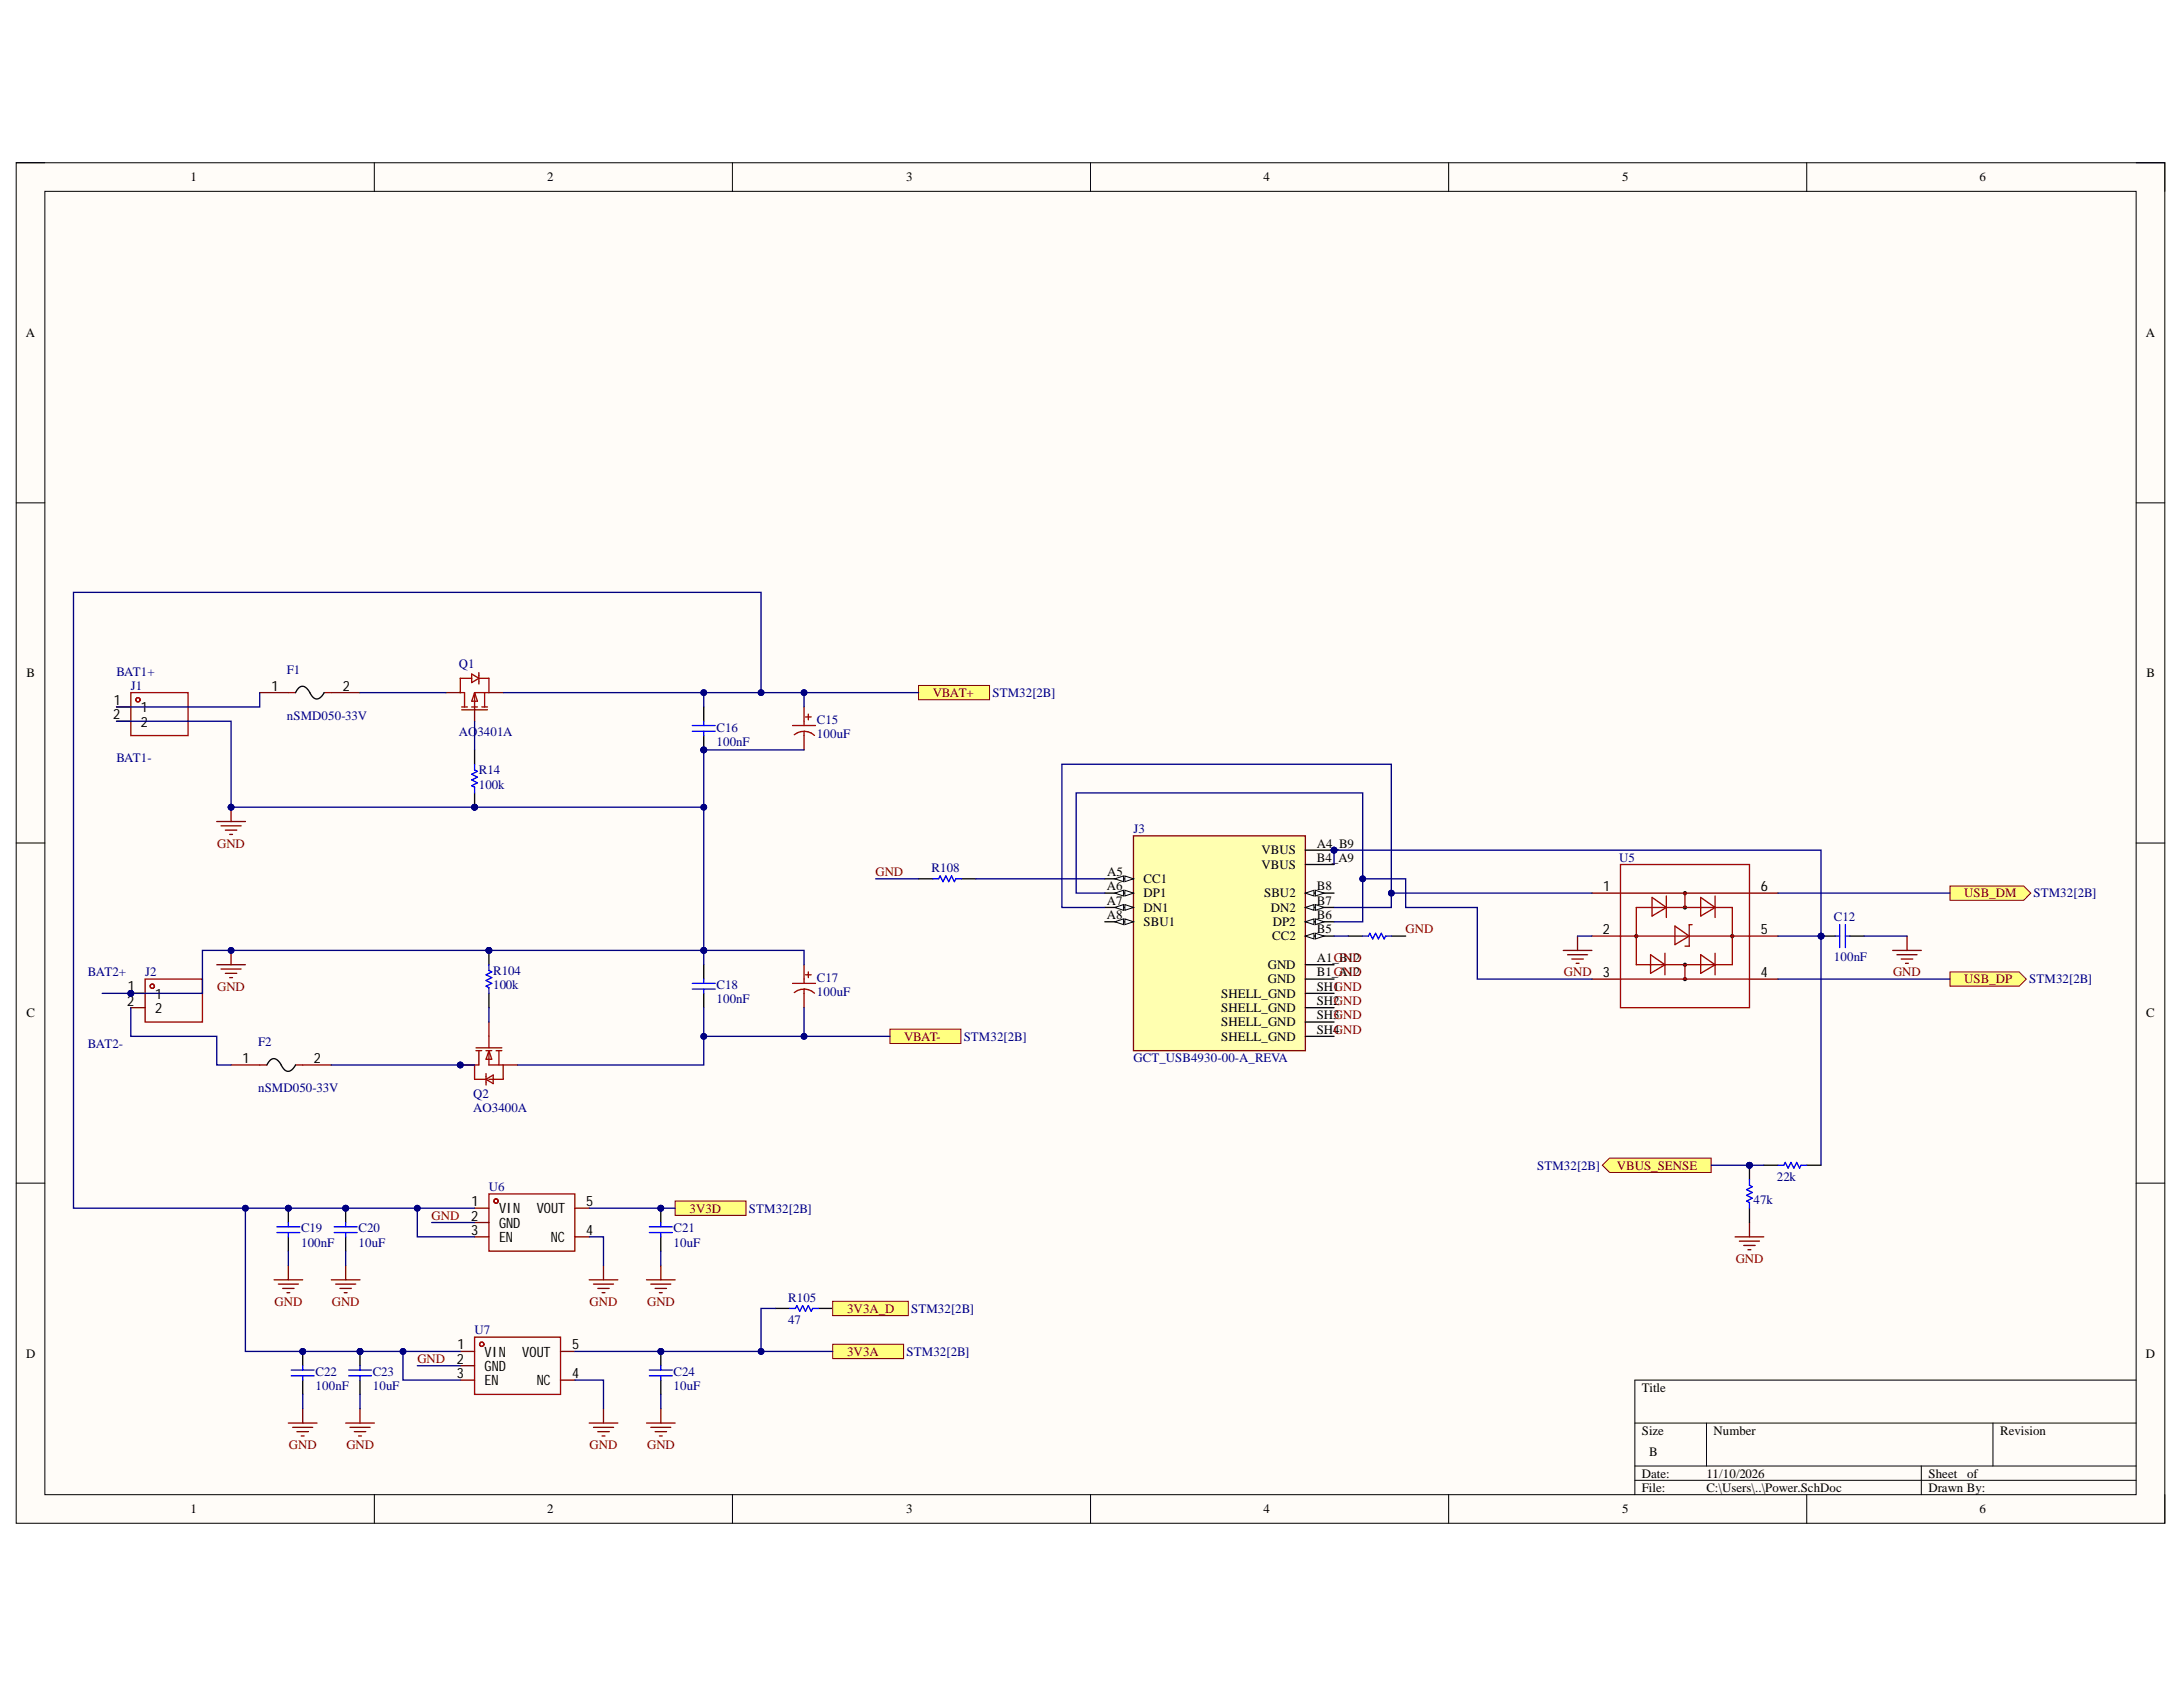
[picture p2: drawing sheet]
<svg xmlns="http://www.w3.org/2000/svg" width="279mm" height="216mm" viewBox="0 0 279 216" stroke-linecap="round" stroke-linejoin="round" font-family="sans-serif">
<defs><g id="words">
<g font-size="1.8">
<text x="34.7" y="88.4">1</text>
<text x="43.9" y="88.4">2</text>
<text x="14.5" y="92.1">2</text>
<text x="14.6" y="90.2">1</text>
<text x="18" y="91.1">1</text>
<text x="18" y="93">2</text>
<text x="205.2" y="119.5">2</text>
<text x="205.2" y="114">1</text>
<text x="225.4" y="114">6</text>
<text x="225.4" y="119.5">5</text>
<text x="205.2" y="125">3</text>
<text x="225.4" y="125">4</text>
<text x="16.3" y="128.7">2</text>
<text x="16.4" y="126.9">1</text>
<text x="19.8" y="127.8">1</text>
<text x="19.8" y="129.6">2</text>
<text x="31" y="136">1</text>
<text x="40.2" y="136">2</text>
<text x="60.4" y="154.4">1</text>
<text x="63.9" y="155.3">VIN</text>
<text x="68.7" y="155.3">VOUT</text>
<text x="75" y="154.4">5</text>
<text x="60.3" y="156.2">2</text>
<text x="60.3" y="158">3</text>
<text x="63.9" y="157.1">GND</text>
<text x="63.9" y="159">EN</text>
<text x="70.5" y="159">NC</text>
<text x="75" y="158">4</text>
<text x="58.5" y="172.7">1</text>
<text x="62" y="173.6">VIN</text>
<text x="66.8" y="173.6">VOUT</text>
<text x="73.2" y="172.7">5</text>
<text x="58.5" y="174.5">2</text>
<text x="58.5" y="176.4">3</text>
<text x="62" y="175.5">GND</text>
<text x="62" y="177.3">EN</text>
<text x="68.7" y="177.3">NC</text>
<text x="73.2" y="176.4">4</text>
</g>
<g font-size="1.6">
<text x="24.4" y="23.2">1</text>
<text x="70" y="23.2">2</text>
<text x="116" y="23.2">3</text>
<text x="161.7" y="23.2">4</text>
<text x="207.6" y="23.2">5</text>
<text x="253.4" y="23.2">6</text>
<text x="3.3" y="43.2">A</text>
<text x="274.7" y="43.2">A</text>
<text x="3.4" y="86.7">B</text>
<text x="274.7" y="86.7">B</text>
<text x="141.7" y="114">A6</text>
<text x="141.7" y="112.1">A5</text>
<text x="146.4" y="113">CC1</text>
<text x="161.5" y="109.4">VBUS</text>
<text x="161.5" y="111.2">VBUS</text>
<text x="168.5" y="108.5">A4_B9</text>
<text x="168.5" y="110.3">B4_A9</text>
<text x="168.5" y="114">B8</text>
<text x="141.7" y="115.8">A7</text>
<text x="141.7" y="117.6">A8</text>
<text x="146.4" y="114.8">DP1</text>
<text x="146.4" y="116.7">DN1</text>
<text x="146.4" y="118.5">SBU1</text>
<text x="161.8" y="114.8">SBU2</text>
<text x="162.6" y="116.7">DN2</text>
<text x="162.9" y="118.5">DP2</text>
<text x="168.5" y="115.8">B7</text>
<text x="168.5" y="117.6">B6</text>
<text x="168.5" y="119.5">B5</text>
<text x="162.3" y="124">GND</text>
<text x="162.3" y="125.8">GND</text>
<text x="162.8" y="120.3">CC2</text>
<text x="168.5" y="123.1">A1_GND</text>
<text x="168.5" y="125">B1_GND</text>
<text x="171.3" y="125">A12</text>
<text x="171.4" y="123.1">B12</text>
<text x="3.4" y="130.2">C</text>
<text x="156.3" y="127.7">SHELL_GND</text>
<text x="156.3" y="129.5">SHELL_GND</text>
<text x="156.3" y="131.3">SHELL_GND</text>
<text x="168.5" y="126.8">SH1</text>
<text x="168.5" y="128.6">SH2</text>
<text x="168.5" y="130.5">SH3</text>
<text x="274.7" y="130.2">C</text>
<text x="156.3" y="133.2">SHELL_GND</text>
<text x="168.5" y="132.3">SH4</text>
<text x="3.3" y="173.8">D</text>
<text x="274.7" y="173.8">D</text>
<text x="210.1" y="178.1">Title</text>
<text x="210.1" y="183.6">Size</text>
<text x="219.3" y="183.6">Number</text>
<text x="256" y="183.6">Revision</text>
<text x="210.1" y="189.1">Date:</text>
<text x="210.1" y="190.9">File:</text>
<text x="211.1" y="186.4">B</text>
<text x="218.4" y="189.1">11/10/2026</text>
<text x="218.4" y="190.9">C:\Users\..\Power.SchDoc</text>
<text x="246.8" y="189.1">Sheet</text>
<text x="246.8" y="190.9">Drawn By:</text>
<text x="251.8" y="189.1">of</text>
<text x="24.4" y="193.7">1</text>
<text x="70" y="193.7">2</text>
<text x="116" y="193.7">3</text>
<text x="161.7" y="193.7">4</text>
<text x="207.6" y="193.7">5</text>
<text x="253.4" y="193.7">6</text>
</g>
<g font-size="1.6" fill="#000080">
<text x="14.9" y="86.5">BAT1+</text>
<text x="16.8" y="88.3">J1</text>
<text x="36.7" y="86.3">F1</text>
<text x="58.7" y="85.5">Q1</text>
<text x="127" y="89.2">STM32[2B]</text>
<text x="36.7" y="92.1">nSMD050-33V</text>
<text x="58.7" y="94.2">AO3401A</text>
<text x="91.7" y="95.4">100nF</text>
<text x="91.7" y="93.6">C16</text>
<text x="104.6" y="92.7">C15</text>
<text x="104.6" y="94.5">100uF</text>
<text x="14.9" y="97.5">BAT1-</text>
<text x="61.3" y="100.9">100k</text>
<text x="61.3" y="99.1">R14</text>
<text x="145.1" y="106.6">J3</text>
<text x="119.2" y="111.6">R108</text>
<text x="207.2" y="110.3">U5</text>
<text x="234.7" y="117.8">C12</text>
<text x="260.3" y="114.8">STM32[2B]</text>
<text x="11.3" y="125">BAT2+</text>
<text x="18.6" y="125">J2</text>
<text x="63.1" y="124.7">R104</text>
<text x="104.6" y="125.7">C17</text>
<text x="234.7" y="122.9">100nF</text>
<text x="259.7" y="125.8">STM32[2B]</text>
<text x="63.1" y="126.6">100k</text>
<text x="91.7" y="128.4">100nF</text>
<text x="91.7" y="126.6">C18</text>
<text x="104.6" y="127.5">100uF</text>
<text x="11.3" y="134.1">BAT2-</text>
<text x="33" y="133.9">F2</text>
<text x="123.3" y="133.2">STM32[2B]</text>
<text x="145.1" y="136">GCT_USB4930-00-A_REVA</text>
<text x="33" y="139.8">nSMD050-33V</text>
<text x="60.6" y="140.5">Q2</text>
<text x="60.6" y="142.3">AO3400A</text>
<text x="196.7" y="149.7">STM32[2B]</text>
<text x="62.6" y="152.4">U6</text>
<text x="95.9" y="155.2">STM32[2B]</text>
<text x="224.4" y="154.1">47k</text>
<text x="227.4" y="151.1">22k</text>
<text x="38.5" y="159.6">100nF</text>
<text x="38.5" y="157.7">C19</text>
<text x="45.9" y="159.6">10uF</text>
<text x="45.9" y="157.7">C20</text>
<text x="86.2" y="159.6">10uF</text>
<text x="86.2" y="157.7">C21</text>
<text x="100.9" y="166.6">R105</text>
<text x="60.7" y="170.8">U7</text>
<text x="100.9" y="169.5">47</text>
<text x="116" y="173.5">STM32[2B]</text>
<text x="116.6" y="168">STM32[2B]</text>
<text x="40.4" y="177.9">100nF</text>
<text x="40.4" y="176.1">C22</text>
<text x="47.7" y="177.9">10uF</text>
<text x="47.7" y="176.1">C23</text>
<text x="86.2" y="177.9">10uF</text>
<text x="86.2" y="176.1">C24</text>
</g>
<g font-size="1.6" fill="#800000">
<text x="119.4" y="89.2">VBAT+</text>
<text x="27.8" y="108.5">GND</text>
<text x="112.1" y="112.1">GND</text>
<text x="179.9" y="119.5">GND</text>
<text x="251.4" y="114.8">USB_DM</text>
<text x="200.2" y="125">GND</text>
<text x="242.3" y="125">GND</text>
<text x="251.4" y="125.8">USB_DP</text>
<text x="27.8" y="126.8">GND</text>
<text x="170.7" y="126.8">GND</text>
<text x="170.7" y="128.6">GND</text>
<text x="170.7" y="130.5">GND</text>
<text x="115.7" y="133.2">VBAT-</text>
<text x="170.7" y="132.3">GND</text>
<text x="206.9" y="149.7">VBUS_SENSE</text>
<text x="88.2" y="155.2">3V3D</text>
<text x="55.2" y="156.1">GND</text>
<text x="222.2" y="161.6">GND</text>
<text x="35.2" y="167.1">GND</text>
<text x="42.5" y="167.1">GND</text>
<text x="75.5" y="167.1">GND</text>
<text x="82.8" y="167.1">GND</text>
<text x="108.4" y="173.5">3V3A</text>
<text x="108.4" y="168">3V3A_D</text>
<text x="53.4" y="174.4">GND</text>
<text x="37" y="185.4">GND</text>
<text x="44.3" y="185.4">GND</text>
<text x="75.5" y="185.4">GND</text>
<text x="82.8" y="185.4">GND</text>
</g>
</g></defs>
<path d="M2.1 20.8h275v174.1h-275z" fill-rule="evenodd" fill="#fffcf8"/>
<path d="M2.1 20.8h275v174.1h-275z" fill="none" stroke="#000" stroke-width=".13"/>
<path d="M5.7 24.5h267.7v166.8h-267.7z" fill-rule="evenodd" fill="#fffcf8"/>
<g fill="none" stroke="#000" stroke-width=".13">
<path d="M2.1 20.8h3.6M5.7 24.5h267.7v166.8h-267.7zM47.9 20.8v3.7M93.7 20.8v3.7M139.6 20.8v3.7M185.4 20.8v3.7M231.2 20.8v3.7M273.4 20.8h3.7v3.7M2.1 64.4h3.6M273.4 64.4h3.7M2.1 107.9h3.6M273.4 107.9h3.7"/>
<path d="M2.1 151.4h3.6M273.4 151.4h3.7M273.4 176.6h-64.2v14.7M47.9 191.3v3.6M93.7 191.3v3.6M139.6 191.3v3.6M185.4 191.3v3.6M209.2 182.1h64.2M209.2 187.6h64.2M209.2 189.4h64.2M218.4 182.1v5.5M231.2 191.3v3.6"/>
<path d="M245.9 187.6v3.7M255.1 182.1v5.5M277.1 191.3v3.6"/>
</g>
<path d="M35.1 163.8h3.6M35.6 164.3h2.6M36.2 164.9h1.4M36.7 165.4h.4M36.9 162v1.8M75.4 163.8h3.7M76 164.3h2.5M76.5 164.9h1.5M77.1 165.4h.3M77.2 162v1.8" fill="none" stroke="#800000" stroke-width=".17"/>
<circle cx="44.2" cy="154.6" r=".37" fill="#000080"/>
<circle cx="44.2" cy="154.6" r=".37" fill="none" stroke="#000080" stroke-width=".13"/>
<path d="M44.2 154.6v1.9M44.2 158.3v1.8" fill="none" stroke="#000" stroke-width=".17"/>
<circle cx="44.2" cy="154.6" r=".37" fill="#000080"/>
<circle cx="44.2" cy="154.6" r=".37" fill="none" stroke="#000080" stroke-width=".13"/>
<path d="M42.8 157h2.9M42.8 157.7h2.9M44.2 156.5v.5M44.2 157.7v.6" fill="none" stroke="#00f" stroke-width=".17"/>
<circle cx="36.9" cy="154.6" r=".37" fill="#000080"/>
<circle cx="36.9" cy="154.6" r=".37" fill="none" stroke="#000080" stroke-width=".13"/>
<path d="M36.9 154.6v1.9M36.9 158.3v1.8" fill="none" stroke="#000" stroke-width=".17"/>
<circle cx="36.9" cy="154.6" r=".37" fill="#000080"/>
<circle cx="36.9" cy="154.6" r=".37" fill="none" stroke="#000080" stroke-width=".13"/>
<path d="M35.4 157h3M35.4 157.7h3M36.9 156.5v.5M36.9 157.7v.6" fill="none" stroke="#00f" stroke-width=".17"/>
<path d="M42.4 163.8h3.7M43 164.3h2.5M43.5 164.9h1.5M44.1 165.4h.3M44.2 162v1.8" fill="none" stroke="#800000" stroke-width=".17"/>
<circle cx="84.6" cy="154.6" r=".37" fill="#000080"/>
<circle cx="84.6" cy="154.6" r=".37" fill="none" stroke="#000080" stroke-width=".13"/>
<path d="M84.6 154.6v1.9M84.6 158.3v1.8" fill="none" stroke="#000" stroke-width=".17"/>
<circle cx="84.6" cy="154.6" r=".37" fill="#000080"/>
<circle cx="84.6" cy="154.6" r=".37" fill="none" stroke="#000080" stroke-width=".13"/>
<path d="M83.1 157h2.9M83.1 157.7h2.9M84.6 156.5v.5M84.6 157.7v.6" fill="none" stroke="#00f" stroke-width=".17"/>
<path d="M82.7 163.8h3.7M83.3 164.3h2.6M83.8 164.9h1.5M84.4 165.4h.4M84.6 162v1.8" fill="none" stroke="#800000" stroke-width=".17"/>
<path d="M117.6 87.7h9v1.9h-9z" fill-rule="evenodd" fill="#ffff80"/>
<path d="M117.6 87.7h9v1.9h-9z" fill="none" stroke="#800000" stroke-width=".13"/>
<path d="M113.9 131.7h9.1v1.8h-9.1z" fill-rule="evenodd" fill="#ffff80"/>
<path d="M113.9 131.7h9.1v1.8h-9.1z" fill="none" stroke="#800000" stroke-width=".13"/>
<path d="M86.4 153.7h9.1v1.8h-9.1z" fill-rule="evenodd" fill="#ffff80"/>
<path d="M86.4 153.7h9.1v1.8h-9.1z" fill="none" stroke="#800000" stroke-width=".13"/>
<path d="M90.1 123.5v1.8M90.1 127.1v1.9" fill="none" stroke="#000" stroke-width=".17"/>
<path d="M88.6 125.9h2.9M88.6 126.6h2.9M90.1 125.3v.6M90.1 126.6v.5" fill="none" stroke="#00f" stroke-width=".17"/>
<circle cx="90.1" cy="96" r=".37" fill="#000080"/>
<circle cx="90.1" cy="96" r=".37" fill="none" stroke="#000080" stroke-width=".13"/>
<path d="M90.1 94.1v1.9" fill="none" stroke="#000" stroke-width=".17"/>
<circle cx="90.1" cy="96" r=".37" fill="#000080"/>
<circle cx="90.1" cy="96" r=".37" fill="none" stroke="#000080" stroke-width=".13"/>
<path d="M90.1 90.5v1.8" fill="none" stroke="#000" stroke-width=".17"/>
<path d="M88.6 92.9h2.9M88.6 93.6h2.9M90.1 92.3v.6M90.1 93.6v.5" fill="none" stroke="#00f" stroke-width=".17"/>
<circle cx="62.6" cy="121.6" r=".37" fill="#000080"/>
<circle cx="62.6" cy="121.6" r=".37" fill="none" stroke="#000080" stroke-width=".13"/>
<path d="M62.6 121.6v1.9M62.6 127.1v1.9" fill="none" stroke="#000" stroke-width=".17"/>
<circle cx="62.6" cy="121.6" r=".37" fill="#000080"/>
<circle cx="62.6" cy="121.6" r=".37" fill="none" stroke="#000080" stroke-width=".13"/>
<path d="M62.6 123.5v.7l.3 .2-.7 .4 .7 .3-.7 .4 .7 .4-.7 .3 .4 .2v.7" fill="none" stroke="#00f" stroke-width=".17"/>
<circle cx="60.7" cy="103.3" r=".37" fill="#000080"/>
<circle cx="60.7" cy="103.3" r=".37" fill="none" stroke="#000080" stroke-width=".13"/>
<path d="M60.7 101.5v1.8" fill="none" stroke="#000" stroke-width=".17"/>
<circle cx="60.7" cy="103.3" r=".37" fill="#000080"/>
<circle cx="60.7" cy="103.3" r=".37" fill="none" stroke="#000080" stroke-width=".13"/>
<path d="M60.7 96v1.8" fill="none" stroke="#000" stroke-width=".17"/>
<path d="M60.7 97.8v.7l.4 .2-.7 .4 .7 .4-.7 .3 .7 .4-.7 .4 .3 .1v.8" fill="none" stroke="#00f" stroke-width=".17"/>
<path d="M27.7 105.1h3.7M28.3 105.7h2.6M28.8 106.2h1.5M29.4 106.8h.4M29.6 103.3v1.8" fill="none" stroke="#800000" stroke-width=".17"/>
<circle cx="29.6" cy="103.3" r=".37" fill="#000080"/>
<circle cx="29.6" cy="103.3" r=".37" fill="none" stroke="#000080" stroke-width=".13"/>
<path d="M27.7 123.5h3.7M28.3 124h2.6M28.8 124.6h1.5M29.4 125.1h.4M29.6 121.6v1.9" fill="none" stroke="#800000" stroke-width=".17"/>
<circle cx="29.6" cy="121.6" r=".37" fill="#000080"/>
<circle cx="29.6" cy="121.6" r=".37" fill="none" stroke="#000080" stroke-width=".13"/>
<path d="M75.4 182.1h3.7M76 182.7h2.5M76.5 183.2h1.5M77.1 183.8h.3M77.2 180.3v1.8" fill="none" stroke="#800000" stroke-width=".17"/>
<circle cx="84.6" cy="173" r=".37" fill="#000080"/>
<circle cx="84.6" cy="173" r=".37" fill="none" stroke="#000080" stroke-width=".13"/>
<path d="M84.6 173v1.8M84.6 176.6v1.9" fill="none" stroke="#000" stroke-width=".17"/>
<circle cx="84.6" cy="173" r=".37" fill="#000080"/>
<circle cx="84.6" cy="173" r=".37" fill="none" stroke="#000080" stroke-width=".13"/>
<path d="M83.1 175.3h2.9M83.1 176.1h2.9M84.6 174.8v.5M84.6 176.1v.5" fill="none" stroke="#00f" stroke-width=".17"/>
<path d="M82.7 182.1h3.7M83.3 182.7h2.6M83.8 183.2h1.5M84.4 183.8h.4M84.6 180.3v1.8" fill="none" stroke="#800000" stroke-width=".17"/>
<path d="M106.6 172h9v1.9h-9z" fill-rule="evenodd" fill="#ffff80"/>
<path d="M106.6 172h9v1.9h-9z" fill="none" stroke="#800000" stroke-width=".13"/>
<g fill="none" stroke="#a00000" stroke-width=".17">
<path d="M16.7 88.6h7.4v5.5h-7.4z"/>
<circle cx="17.7" cy="89.6" r=".27"/>
<circle cx="17.7" cy="89.6" r=".28"/>
</g>
<path d="M14.9 90.5h1.8M14.9 92.3h1.8" fill="none" stroke="#800" stroke-width=".17"/>
<circle cx="16.7" cy="127.1" r=".37" fill="#000080"/>
<circle cx="16.7" cy="127.1" r=".37" fill="none" stroke="#000080" stroke-width=".13"/>
<g fill="none" stroke="#a00000" stroke-width=".17">
<path d="M18.6 125.3h7.3v5.5h-7.3z"/>
<circle cx="19.5" cy="126.2" r=".27"/>
<circle cx="19.5" cy="126.2" r=".28"/>
</g>
<path d="M16.7 127.1h1.9" fill="none" stroke="#800" stroke-width=".17"/>
<circle cx="16.7" cy="127.1" r=".37" fill="#000080"/>
<circle cx="16.7" cy="127.1" r=".37" fill="none" stroke="#000080" stroke-width=".13"/>
<path d="M33.2 88.6h3.7M42.4 88.6h3.7M57.1 88.6h1.8M60.7 90.5v1.8M62.6 88.6h1.8M16.7 129h1.9M29.6 136.3h3.6M38.7 136.3h3.7" fill="none" stroke="#800" stroke-width=".17"/>
<g fill="none" stroke="#a00000" stroke-width=".17">
<path d="M36.9 88.6h.9M41.5 88.6h.9M59.1 90.8h3.3M59.1 90.5h.7M60.4 86.8h-1.5v1.8h.6v1.9M60.4 86.3l.9 .5-.9 .6zM60.4 90.5h.7M60.7 88.6l.4 1.1h-.7zM60.7 88.6v1.9M61.3 86.8h1.3v1.8h-1.9M61.3 86.1v1.4M61.7 90.5h.7"/>
<path d="M62 88.6v1.9M33.2 136.3h1M37.8 136.3h.9"/>
</g>
<path d="M37.8 88.6l.1-.1a.79 .79 0 0 1 1.2-.5l.4 .4a1.73 1.73 0 0 0 1.1 1.1 1.45 1.45 0 0 0 .9-.9M34.2 136.3v-.2a.8 .8 0 0 1 1.2-.5l.5 .5a1.69 1.69 0 0 0 1 1 1.49 1.49 0 0 0 .9-.8" fill="none" stroke="#000" stroke-width=".17"/>
<circle cx="58.9" cy="136.3" r=".36" fill="#000080"/>
<circle cx="58.9" cy="136.3" r=".36" fill="none" stroke="#000080" stroke-width=".13"/>
<path d="M58.9 136.3h1.8M62.6 130.8v1.8M64.4 136.3h1.8" fill="none" stroke="#800" stroke-width=".17"/>
<circle cx="58.9" cy="136.3" r=".36" fill="#000080"/>
<circle cx="58.9" cy="136.3" r=".36" fill="none" stroke="#000080" stroke-width=".13"/>
<g fill="none" stroke="#a00000" stroke-width=".17">
<path d="M101.4 92.9h3M101.7 94a1.97 1.97 0 0 1 2.5 .1M102.9 92.3v.6M102.9 93.6v.5M103.1 91.8h.7M103.5 91.4v.7M60.9 134.5h.8M60.9 134.1h3.3M61.3 134.5v1.8h-.6v1.8h1.5M62.2 137.4v1.5M62.2 134.5h.7M62.2 138.1l.9-.5v1.1z"/>
<path d="M62.6 132.6v1.5M62.6 134.5v1.8h1.8v1.8h-1.8M62.6 134.5l.3 1.1h-.7zM63.5 134.5h.7M63.9 134.5v1.8M101.4 125.9h3M101.7 127a1.97 1.97 0 0 1 2.5 .1M102.9 125.3v.6M102.9 126.6v.5M103.1 124.8h.7M103.5 124.4v.7M62.6 152.8h11v7.3h-11z"/>
<path d="M60.7 171.1h11v7.4h-11z"/>
<circle cx="63.5" cy="153.7" r=".28"/>
<circle cx="61.7" cy="172" r=".28"/>
</g>
<g fill="none" stroke="#800" stroke-width=".17">
<path d="M102.9 90.5v1.8M102.9 94.1v1.9M102.9 123.5v1.8M102.9 127.1v1.9M60.7 154.6h1.9M60.7 156.5h1.9M60.7 158.3h1.9M73.6 154.6h1.8M73.6 158.3h1.8M58.9 173h1.8M58.9 174.8h1.8M58.9 176.6h1.8"/>
<path d="M71.7 173h1.9M71.7 176.6h1.9"/>
</g>
<path d="M36.9 182.1h3.7M37.5 182.7h2.5M38 183.2h1.5M38.6 183.8h.3M38.7 180.3v1.8" fill="none" stroke="#800000" stroke-width=".17"/>
<circle cx="46.1" cy="173" r=".37" fill="#000080"/>
<circle cx="46.1" cy="173" r=".37" fill="none" stroke="#000080" stroke-width=".13"/>
<path d="M46.1 173v1.8M46.1 176.6v1.9" fill="none" stroke="#000" stroke-width=".17"/>
<circle cx="46.1" cy="173" r=".37" fill="#000080"/>
<circle cx="46.1" cy="173" r=".37" fill="none" stroke="#000080" stroke-width=".13"/>
<path d="M44.6 175.3h2.9M44.6 176.1h2.9M46.1 174.8v.5M46.1 176.1v.5" fill="none" stroke="#00f" stroke-width=".17"/>
<circle cx="38.7" cy="173" r=".37" fill="#000080"/>
<circle cx="38.7" cy="173" r=".37" fill="none" stroke="#000080" stroke-width=".13"/>
<path d="M38.7 173v1.8M38.7 176.6v1.9" fill="none" stroke="#000" stroke-width=".17"/>
<circle cx="38.7" cy="173" r=".37" fill="#000080"/>
<circle cx="38.7" cy="173" r=".37" fill="none" stroke="#000080" stroke-width=".13"/>
<path d="M37.3 175.3h2.9M37.3 176.1h2.9M38.7 174.8v.5M38.7 176.1v.5M101.1 167.5h.7l.2-.4 .4 .7 .3-.7 .4 .7 .4-.7 .3 .7 .2-.3h.7" fill="none" stroke="#00f" stroke-width=".17"/>
<path d="M44.2 182.1h3.7M44.8 182.7h2.6M45.3 183.2h1.5M45.9 183.8h.4M46.1 180.3v1.8" fill="none" stroke="#800000" stroke-width=".17"/>
<path d="M99.2 167.5h1.9M104.7 167.5h1.9" fill="none" stroke="#000" stroke-width=".17"/>
<path d="M106.6 166.5h9.6v1.9h-9.6z" fill-rule="evenodd" fill="#ffff80"/>
<path d="M106.6 166.5h9.6v1.9h-9.6z" fill="none" stroke="#800000" stroke-width=".13"/>
<circle cx="170.7" cy="108.8" r=".37" fill="#000080"/>
<circle cx="170.7" cy="108.8" r=".37" fill="none" stroke="#000080" stroke-width=".13"/>
<path d="M145.1 107h22v27.5h-22z" fill-rule="evenodd" fill="#ffffb0"/>
<path d="M145.1 107h22v27.5h-22z" fill="none" stroke="#800000" stroke-width=".17"/>
<path d="M141.4 112.5h3.7" fill="none" stroke="#000" stroke-width=".17"/>
<path d="M144 112.1l1.1 .4-1.1 .3z" fill="#f8fcff"/>
<path d="M144 112.1l1.1 .4-1.1 .3z" fill="none" stroke="#000" stroke-width=".13"/>
<path d="M142.7 112.5l1.1-.4v.7z" fill="#f8fcff"/>
<path d="M142.7 112.5l1.1-.4v.7z" fill="none" stroke="#000" stroke-width=".13"/>
<path d="M141.4 114.3h3.7" fill="none" stroke="#000" stroke-width=".17"/>
<path d="M144 113.9l1.1 .4-1.1 .4z" fill="#f8fcff"/>
<path d="M144 113.9l1.1 .4-1.1 .4z" fill="none" stroke="#000" stroke-width=".13"/>
<path d="M142.7 114.3l1.1-.4v.8z" fill="#f8fcff"/>
<path d="M142.7 114.3l1.1-.4v.8z" fill="none" stroke="#000" stroke-width=".13"/>
<path d="M141.4 116.1h3.7" fill="none" stroke="#000" stroke-width=".17"/>
<path d="M144 115.8l1.1 .3-1.1 .4z" fill="#f8fcff"/>
<path d="M144 115.8l1.1 .3-1.1 .4z" fill="none" stroke="#000" stroke-width=".13"/>
<path d="M142.7 116.1l1.1-.3v.7z" fill="#f8fcff"/>
<path d="M142.7 116.1l1.1-.3v.7z" fill="none" stroke="#000" stroke-width=".13"/>
<path d="M141.4 118h3.7" fill="none" stroke="#000" stroke-width=".17"/>
<path d="M144 117.6l1.1 .4-1.1 .3z" fill="#f8fcff"/>
<path d="M144 117.6l1.1 .4-1.1 .3z" fill="none" stroke="#000" stroke-width=".13"/>
<path d="M142.7 118l1.1-.4v.7z" fill="#f8fcff"/>
<path d="M142.7 118l1.1-.4v.7z" fill="none" stroke="#000" stroke-width=".13"/>
<path d="M167.1 108.8h3.6" fill="none" stroke="#000" stroke-width=".17"/>
<circle cx="170.7" cy="108.8" r=".37" fill="#000080"/>
<circle cx="170.7" cy="108.8" r=".37" fill="none" stroke="#000080" stroke-width=".13"/>
<path d="M167.1 110.6h3.6M167.1 114.3h3.6" fill="none" stroke="#000" stroke-width=".17"/>
<path d="M167.1 114.3l1.1-.4v.8z" fill="#f8fcff"/>
<path d="M167.1 114.3l1.1-.4v.8z" fill="none" stroke="#000" stroke-width=".13"/>
<path d="M168.4 113.9l1.1 .4-1.1 .4z" fill="#f8fcff"/>
<path d="M168.4 113.9l1.1 .4-1.1 .4z" fill="none" stroke="#000" stroke-width=".13"/>
<path d="M167.1 116.1h3.6" fill="none" stroke="#000" stroke-width=".17"/>
<path d="M167.1 116.1l1.1-.3v.7z" fill="#f8fcff"/>
<path d="M167.1 116.1l1.1-.3v.7z" fill="none" stroke="#000" stroke-width=".13"/>
<path d="M168.4 115.8l1.1 .3-1.1 .4z" fill="#f8fcff"/>
<path d="M168.4 115.8l1.1 .3-1.1 .4z" fill="none" stroke="#000" stroke-width=".13"/>
<path d="M167.1 118h3.6" fill="none" stroke="#000" stroke-width=".17"/>
<path d="M167.1 118l1.1-.4v.7z" fill="#f8fcff"/>
<path d="M167.1 118l1.1-.4v.7z" fill="none" stroke="#000" stroke-width=".13"/>
<path d="M168.4 117.6l1.1 .4-1.1 .3z" fill="#f8fcff"/>
<path d="M168.4 117.6l1.1 .4-1.1 .3z" fill="none" stroke="#000" stroke-width=".13"/>
<path d="M167.1 119.8h3.6" fill="none" stroke="#000" stroke-width=".17"/>
<path d="M167.1 119.8l1.1-.4v.8z" fill="#f8fcff"/>
<path d="M167.1 119.8l1.1-.4v.8z" fill="none" stroke="#000" stroke-width=".13"/>
<path d="M168.4 119.4l1.1 .4-1.1 .4z" fill="#f8fcff"/>
<path d="M168.4 119.4l1.1 .4-1.1 .4z" fill="none" stroke="#000" stroke-width=".13"/>
<g fill="none" stroke="#000" stroke-width=".17">
<path d="M117.6 112.5h1.8M123.1 112.5h1.8M172.6 119.8h1.8M178.1 119.8h1.8M167.1 123.5h3.6M167.1 125.3h3.6M167.1 127.1h3.6M167.1 129h3.6M167.1 130.8h3.6M167.1 132.6h3.6"/>
<circle cx="209.4" cy="119.8" r=".18"/>
<circle cx="215.7" cy="114.3" r=".18"/>
<circle cx="215.7" cy="116.1" r=".18"/>
<circle cx="221.7" cy="119.8" r=".18"/>
<circle cx="215.7" cy="123.5" r=".18"/>
<circle cx="215.7" cy="125.3" r=".18"/>
</g>
<g fill="none" stroke="#a00000" stroke-width=".17">
<path d="M207.4 110.6h16.5v18.4h-16.5zM207.4 119.8h16.5M207.4 114.3h16.5M209.4 116.1h12.3v7.4h-12.3zM211.4 114.8l1.9 1.3-1.9 1.1zM213.3 114.7v2.7M214.4 118.5l1.8 1.3-1.8 1.1zM215.7 114.3v1.8M216.6 118.3h-.4v2.8h-.5M217.7 114.8l1.8 1.3-1.8 1.1zM219.5 114.7v2.7M207.4 125.3h16.5"/>
<path d="M211.3 122.2l1.8 1.3-1.8 1.1zM213.1 122v2.8M215.7 123.5v1.8M217.7 122.2l1.8 1.3-1.8 1.1zM219.5 122v2.8"/>
</g>
<path d="M203.7 114.3h3.7M203.7 119.8h3.7M223.9 114.3h3.7M223.9 119.8h3.7M203.7 125.3h3.7M223.9 125.3h3.7" fill="none" stroke="#800" stroke-width=".17"/>
<path d="M119.4 112.5h.7l.2-.4 .4 .7 .4-.7 .3 .7 .4-.7 .4 .7 .1-.3h.8M174.4 119.8h.7l.2-.4 .4 .8 .4-.8 .3 .8 .4-.8 .4 .8 .1-.4h.8" fill="none" stroke="#00f" stroke-width=".17"/>
<path d="M201.9 119.8v1.8M200.1 121.6h3.6M200.6 122.2h2.6M201.2 122.7h1.4M201.7 123.3h.4" fill="none" stroke="#800000" stroke-width=".17"/>
<circle cx="233.1" cy="119.8" r=".37" fill="#000080"/>
<circle cx="233.1" cy="119.8" r=".37" fill="none" stroke="#000080" stroke-width=".13"/>
<path d="M233.1 119.8h1.8M236.7 119.8h1.9" fill="none" stroke="#000" stroke-width=".17"/>
<circle cx="233.1" cy="119.8" r=".37" fill="#000080"/>
<circle cx="233.1" cy="119.8" r=".37" fill="none" stroke="#000080" stroke-width=".13"/>
<path d="M234.9 119.8h.6M235.5 118.3v3M236.2 118.3v3M236.2 119.8h.5" fill="none" stroke="#00f" stroke-width=".17"/>
<path d="M244.1 119.8v1.8M242.2 121.6h3.7M242.8 122.2h2.6M243.3 122.7h1.5M243.9 123.3h.4" fill="none" stroke="#800000" stroke-width=".17"/>
<path d="M249.6 124.4h8.8l.9 .9-.9 .9h-8.8z" fill-rule="evenodd" fill="#ffff80"/>
<path d="M249.6 124.4h8.8l.9 .9-.9 .9h-8.8z" fill="none" stroke="#800000" stroke-width=".13"/>
<path d="M249.6 113.4h9.4l.9 .9-.9 .9h-9.4z" fill-rule="evenodd" fill="#ffff80"/>
<path d="M249.6 113.4h9.4l.9 .9-.9 .9h-9.4z" fill="none" stroke="#800000" stroke-width=".13"/>
<path d="M222.1 158.3h3.6M222.6 158.8h2.6M223.2 159.4h1.4M223.7 159.9h.4M223.9 156.5v1.8" fill="none" stroke="#800000" stroke-width=".17"/>
<path d="M205.1 149.1l.9-.9h13v1.8h-13z" fill-rule="evenodd" fill="#ffff80"/>
<path d="M205.1 149.1l.9-.9h13v1.8h-13z" fill="none" stroke="#800000" stroke-width=".13"/>
<circle cx="223.9" cy="149.1" r=".37" fill="#000080"/>
<circle cx="223.9" cy="149.1" r=".37" fill="none" stroke="#000080" stroke-width=".13"/>
<path d="M223.9 149.1v1.9" fill="none" stroke="#000" stroke-width=".17"/>
<circle cx="223.9" cy="149.1" r=".37" fill="#000080"/>
<circle cx="223.9" cy="149.1" r=".37" fill="none" stroke="#000080" stroke-width=".13"/>
<path d="M223.9 154.6v1.9M225.7 149.1h1.9M231.2 149.1h1.9" fill="none" stroke="#000" stroke-width=".17"/>
<path d="M223.9 151v.7l.4 .2-.8 .3 .8 .4-.8 .4 .8 .3-.8 .4 .4 .2v.7M227.6 149.1h.7l.2-.3 .4 .7 .3-.7 .4 .7 .4-.7 .3 .7 .2-.4h.7" fill="none" stroke="#00f" stroke-width=".17"/>
<path d="M90.1 88.6v1.9M36.9 160.1v1.9M44.2 160.1v1.9M84.6 160.1v1.9" fill="none" stroke="#000080" stroke-width=".17"/>
<circle cx="90.1" cy="88.6" r=".37" fill="#000080"/>
<circle cx="90.1" cy="88.6" r=".37" fill="none" stroke="#000080" stroke-width=".13"/>
<path d="M64.4 88.6h33" fill="none" stroke="#000080" stroke-width=".17"/>
<circle cx="90.1" cy="88.6" r=".37" fill="#000080"/>
<circle cx="90.1" cy="88.6" r=".37" fill="none" stroke="#000080" stroke-width=".13"/>
<circle cx="97.4" cy="88.6" r=".37" fill="#000080"/>
<circle cx="97.4" cy="88.6" r=".37" fill="none" stroke="#000080" stroke-width=".13"/>
<path d="M90.1 96v7.3h-29.4" fill="none" stroke="#000080" stroke-width=".17"/>
<circle cx="60.7" cy="103.3" r=".37" fill="#000080"/>
<circle cx="60.7" cy="103.3" r=".37" fill="none" stroke="#000080" stroke-width=".13"/>
<circle cx="90.1" cy="103.3" r=".37" fill="#000080"/>
<circle cx="90.1" cy="103.3" r=".37" fill="none" stroke="#000080" stroke-width=".13"/>
<circle cx="90.1" cy="96" r=".37" fill="#000080"/>
<circle cx="90.1" cy="96" r=".37" fill="none" stroke="#000080" stroke-width=".13"/>
<path d="M62.6 121.6h-36.7v5.5h-12.8" fill="none" stroke="#000080" stroke-width=".17"/>
<circle cx="16.7" cy="127.1" r=".37" fill="#000080"/>
<circle cx="16.7" cy="127.1" r=".37" fill="none" stroke="#000080" stroke-width=".13"/>
<circle cx="29.6" cy="121.6" r=".37" fill="#000080"/>
<circle cx="29.6" cy="121.6" r=".37" fill="none" stroke="#000080" stroke-width=".13"/>
<circle cx="62.6" cy="121.6" r=".37" fill="#000080"/>
<circle cx="62.6" cy="121.6" r=".37" fill="none" stroke="#000080" stroke-width=".13"/>
<path d="M90.1 132.6v3.7h-23.9" fill="none" stroke="#000080" stroke-width=".17"/>
<circle cx="90.1" cy="132.6" r=".37" fill="#000080"/>
<circle cx="90.1" cy="132.6" r=".37" fill="none" stroke="#000080" stroke-width=".13"/>
<path d="M90.1 121.6v1.9" fill="none" stroke="#000080" stroke-width=".17"/>
<circle cx="90.1" cy="121.6" r=".37" fill="#000080"/>
<circle cx="90.1" cy="121.6" r=".37" fill="none" stroke="#000080" stroke-width=".13"/>
<path d="M90.1 103.3v18.3" fill="none" stroke="#000080" stroke-width=".17"/>
<circle cx="90.1" cy="103.3" r=".37" fill="#000080"/>
<circle cx="90.1" cy="103.3" r=".37" fill="none" stroke="#000080" stroke-width=".13"/>
<circle cx="90.1" cy="121.6" r=".37" fill="#000080"/>
<circle cx="90.1" cy="121.6" r=".37" fill="none" stroke="#000080" stroke-width=".13"/>
<path d="M14.9 92.3h14.7v11M33.2 88.6v1.9h-18.3M84.6 178.5v1.8" fill="none" stroke="#000080" stroke-width=".17"/>
<circle cx="29.6" cy="103.3" r=".37" fill="#000080"/>
<circle cx="29.6" cy="103.3" r=".37" fill="none" stroke="#000080" stroke-width=".13"/>
<path d="M29.6 103.3h31.1" fill="none" stroke="#000080" stroke-width=".17"/>
<circle cx="60.7" cy="103.3" r=".37" fill="#000080"/>
<circle cx="60.7" cy="103.3" r=".37" fill="none" stroke="#000080" stroke-width=".13"/>
<circle cx="29.6" cy="103.3" r=".37" fill="#000080"/>
<circle cx="29.6" cy="103.3" r=".37" fill="none" stroke="#000080" stroke-width=".13"/>
<path d="M46.1 88.6h11M60.7 92.3v3.7M16.7 129v3.6h11v3.7h1.9M42.4 136.3h18.3M62.6 129v1.8" fill="none" stroke="#000080" stroke-width=".17"/>
<circle cx="58.9" cy="136.3" r=".36" fill="#000080"/>
<circle cx="58.9" cy="136.3" r=".36" fill="none" stroke="#000080" stroke-width=".13"/>
<path d="M90.1 96h12.8" fill="none" stroke="#000080" stroke-width=".17"/>
<circle cx="90.1" cy="96" r=".37" fill="#000080"/>
<circle cx="90.1" cy="96" r=".37" fill="none" stroke="#000080" stroke-width=".13"/>
<path d="M102.9 88.6v1.9" fill="none" stroke="#000080" stroke-width=".17"/>
<circle cx="102.9" cy="88.6" r=".37" fill="#000080"/>
<circle cx="102.9" cy="88.6" r=".37" fill="none" stroke="#000080" stroke-width=".13"/>
<path d="M102.9 129v3.6" fill="none" stroke="#000080" stroke-width=".17"/>
<circle cx="102.9" cy="132.6" r=".37" fill="#000080"/>
<circle cx="102.9" cy="132.6" r=".37" fill="none" stroke="#000080" stroke-width=".13"/>
<path d="M62.6 121.6h27.5" fill="none" stroke="#000080" stroke-width=".17"/>
<circle cx="62.6" cy="121.6" r=".37" fill="#000080"/>
<circle cx="62.6" cy="121.6" r=".37" fill="none" stroke="#000080" stroke-width=".13"/>
<circle cx="90.1" cy="121.6" r=".37" fill="#000080"/>
<circle cx="90.1" cy="121.6" r=".37" fill="none" stroke="#000080" stroke-width=".13"/>
<path d="M90.1 129v3.6h23.8" fill="none" stroke="#000080" stroke-width=".17"/>
<circle cx="102.9" cy="132.6" r=".37" fill="#000080"/>
<circle cx="102.9" cy="132.6" r=".37" fill="none" stroke="#000080" stroke-width=".13"/>
<circle cx="90.1" cy="132.6" r=".37" fill="#000080"/>
<circle cx="90.1" cy="132.6" r=".37" fill="none" stroke="#000080" stroke-width=".13"/>
<path d="M90.1 121.6h12.8v1.9" fill="none" stroke="#000080" stroke-width=".17"/>
<circle cx="90.1" cy="121.6" r=".37" fill="#000080"/>
<circle cx="90.1" cy="121.6" r=".37" fill="none" stroke="#000080" stroke-width=".13"/>
<path d="M58.9 173h-7.3v3.6h7.3" fill="none" stroke="#000080" stroke-width=".17"/>
<circle cx="51.6" cy="173" r=".37" fill="#000080"/>
<circle cx="51.6" cy="173" r=".37" fill="none" stroke="#000080" stroke-width=".13"/>
<path d="M46.1 173h5.5" fill="none" stroke="#000080" stroke-width=".17"/>
<circle cx="46.1" cy="173" r=".37" fill="#000080"/>
<circle cx="46.1" cy="173" r=".37" fill="none" stroke="#000080" stroke-width=".13"/>
<circle cx="51.6" cy="173" r=".37" fill="#000080"/>
<circle cx="51.6" cy="173" r=".37" fill="none" stroke="#000080" stroke-width=".13"/>
<path d="M53.4 174.8h5.5M73.6 173h33M73.6 176.6h3.6v3.7" fill="none" stroke="#000080" stroke-width=".17"/>
<circle cx="97.4" cy="173" r=".37" fill="#000080"/>
<circle cx="97.4" cy="173" r=".37" fill="none" stroke="#000080" stroke-width=".13"/>
<circle cx="84.6" cy="173" r=".37" fill="#000080"/>
<circle cx="84.6" cy="173" r=".37" fill="none" stroke="#000080" stroke-width=".13"/>
<path d="M75.4 158.3h1.8v3.7M75.4 154.6h11" fill="none" stroke="#000080" stroke-width=".17"/>
<circle cx="84.6" cy="154.6" r=".37" fill="#000080"/>
<circle cx="84.6" cy="154.6" r=".37" fill="none" stroke="#000080" stroke-width=".13"/>
<path d="M117.6 88.6h-20.2v-12.8h-88v78.8h51.3M55.2 156.5h5.5" fill="none" stroke="#000080" stroke-width=".17"/>
<circle cx="102.9" cy="88.6" r=".37" fill="#000080"/>
<circle cx="102.9" cy="88.6" r=".37" fill="none" stroke="#000080" stroke-width=".13"/>
<circle cx="97.4" cy="88.6" r=".37" fill="#000080"/>
<circle cx="97.4" cy="88.6" r=".37" fill="none" stroke="#000080" stroke-width=".13"/>
<circle cx="31.4" cy="154.6" r=".37" fill="#000080"/>
<circle cx="31.4" cy="154.6" r=".37" fill="none" stroke="#000080" stroke-width=".13"/>
<circle cx="36.9" cy="154.6" r=".37" fill="#000080"/>
<circle cx="36.9" cy="154.6" r=".37" fill="none" stroke="#000080" stroke-width=".13"/>
<circle cx="44.2" cy="154.6" r=".37" fill="#000080"/>
<circle cx="44.2" cy="154.6" r=".37" fill="none" stroke="#000080" stroke-width=".13"/>
<circle cx="53.4" cy="154.6" r=".37" fill="#000080"/>
<circle cx="53.4" cy="154.6" r=".37" fill="none" stroke="#000080" stroke-width=".13"/>
<path d="M53.4 154.6v3.7h7.3" fill="none" stroke="#000080" stroke-width=".17"/>
<circle cx="53.4" cy="154.6" r=".37" fill="#000080"/>
<circle cx="53.4" cy="154.6" r=".37" fill="none" stroke="#000080" stroke-width=".13"/>
<path d="M31.4 154.6v18.4h14.7M38.7 178.5v1.8M46.1 178.5v1.8" fill="none" stroke="#000080" stroke-width=".17"/>
<circle cx="31.4" cy="154.6" r=".37" fill="#000080"/>
<circle cx="31.4" cy="154.6" r=".37" fill="none" stroke="#000080" stroke-width=".13"/>
<circle cx="38.7" cy="173" r=".37" fill="#000080"/>
<circle cx="38.7" cy="173" r=".37" fill="none" stroke="#000080" stroke-width=".13"/>
<circle cx="46.1" cy="173" r=".37" fill="#000080"/>
<circle cx="46.1" cy="173" r=".37" fill="none" stroke="#000080" stroke-width=".13"/>
<path d="M99.2 167.5h-1.8v5.5" fill="none" stroke="#000080" stroke-width=".17"/>
<circle cx="97.4" cy="173" r=".37" fill="#000080"/>
<circle cx="97.4" cy="173" r=".37" fill="none" stroke="#000080" stroke-width=".13"/>
<path d="M141.4 116.1h-5.5v-18.3h42.2v18.3h-7.4M170.7 119.8h1.9" fill="none" stroke="#000080" stroke-width=".17"/>
<circle cx="178.1" cy="114.3" r=".36" fill="#000080"/>
<circle cx="178.1" cy="114.3" r=".36" fill="none" stroke="#000080" stroke-width=".13"/>
<path d="M178.1 114.3h25.6" fill="none" stroke="#000080" stroke-width=".17"/>
<circle cx="178.1" cy="114.3" r=".36" fill="#000080"/>
<circle cx="178.1" cy="114.3" r=".36" fill="none" stroke="#000080" stroke-width=".13"/>
<path d="M170.7 108.8v1.8M201.9 119.8h1.8" fill="none" stroke="#000080" stroke-width=".17"/>
<circle cx="170.7" cy="108.8" r=".37" fill="#000080"/>
<circle cx="170.7" cy="108.8" r=".37" fill="none" stroke="#000080" stroke-width=".13"/>
<path d="M170.7 108.8h62.4v11h-5.5" fill="none" stroke="#000080" stroke-width=".17"/>
<circle cx="170.7" cy="108.8" r=".37" fill="#000080"/>
<circle cx="170.7" cy="108.8" r=".37" fill="none" stroke="#000080" stroke-width=".13"/>
<circle cx="233.1" cy="119.8" r=".37" fill="#000080"/>
<circle cx="233.1" cy="119.8" r=".37" fill="none" stroke="#000080" stroke-width=".13"/>
<path d="M227.6 114.3h22M233.1 119.8v29.3M238.6 119.8h5.5M227.6 125.3h22" fill="none" stroke="#000080" stroke-width=".17"/>
<circle cx="233.1" cy="119.8" r=".37" fill="#000080"/>
<circle cx="233.1" cy="119.8" r=".37" fill="none" stroke="#000080" stroke-width=".13"/>
<path d="M223.9 149.1h1.8" fill="none" stroke="#000080" stroke-width=".17"/>
<circle cx="223.9" cy="149.1" r=".37" fill="#000080"/>
<circle cx="223.9" cy="149.1" r=".37" fill="none" stroke="#000080" stroke-width=".13"/>
<path d="M219 149.1h4.9" fill="none" stroke="#000080" stroke-width=".17"/>
<circle cx="223.9" cy="149.1" r=".37" fill="#000080"/>
<circle cx="223.9" cy="149.1" r=".37" fill="none" stroke="#000080" stroke-width=".13"/>
<path d="M112.1 112.5h5.5M124.9 112.5h16.5M141.4 114.3h-3.7v-12.8h36.7v16.5h-3.7" fill="none" stroke="#000080" stroke-width=".17"/>
<circle cx="174.4" cy="112.5" r=".37" fill="#000080"/>
<circle cx="174.4" cy="112.5" r=".37" fill="none" stroke="#000080" stroke-width=".13"/>
<path d="M174.4 112.5h5.5v3.6h9.2v9.2h14.6" fill="none" stroke="#000080" stroke-width=".17"/>
<circle cx="174.4" cy="112.5" r=".37" fill="#000080"/>
<circle cx="174.4" cy="112.5" r=".37" fill="none" stroke="#000080" stroke-width=".13"/>
<use href="#words"/>
</svg>
